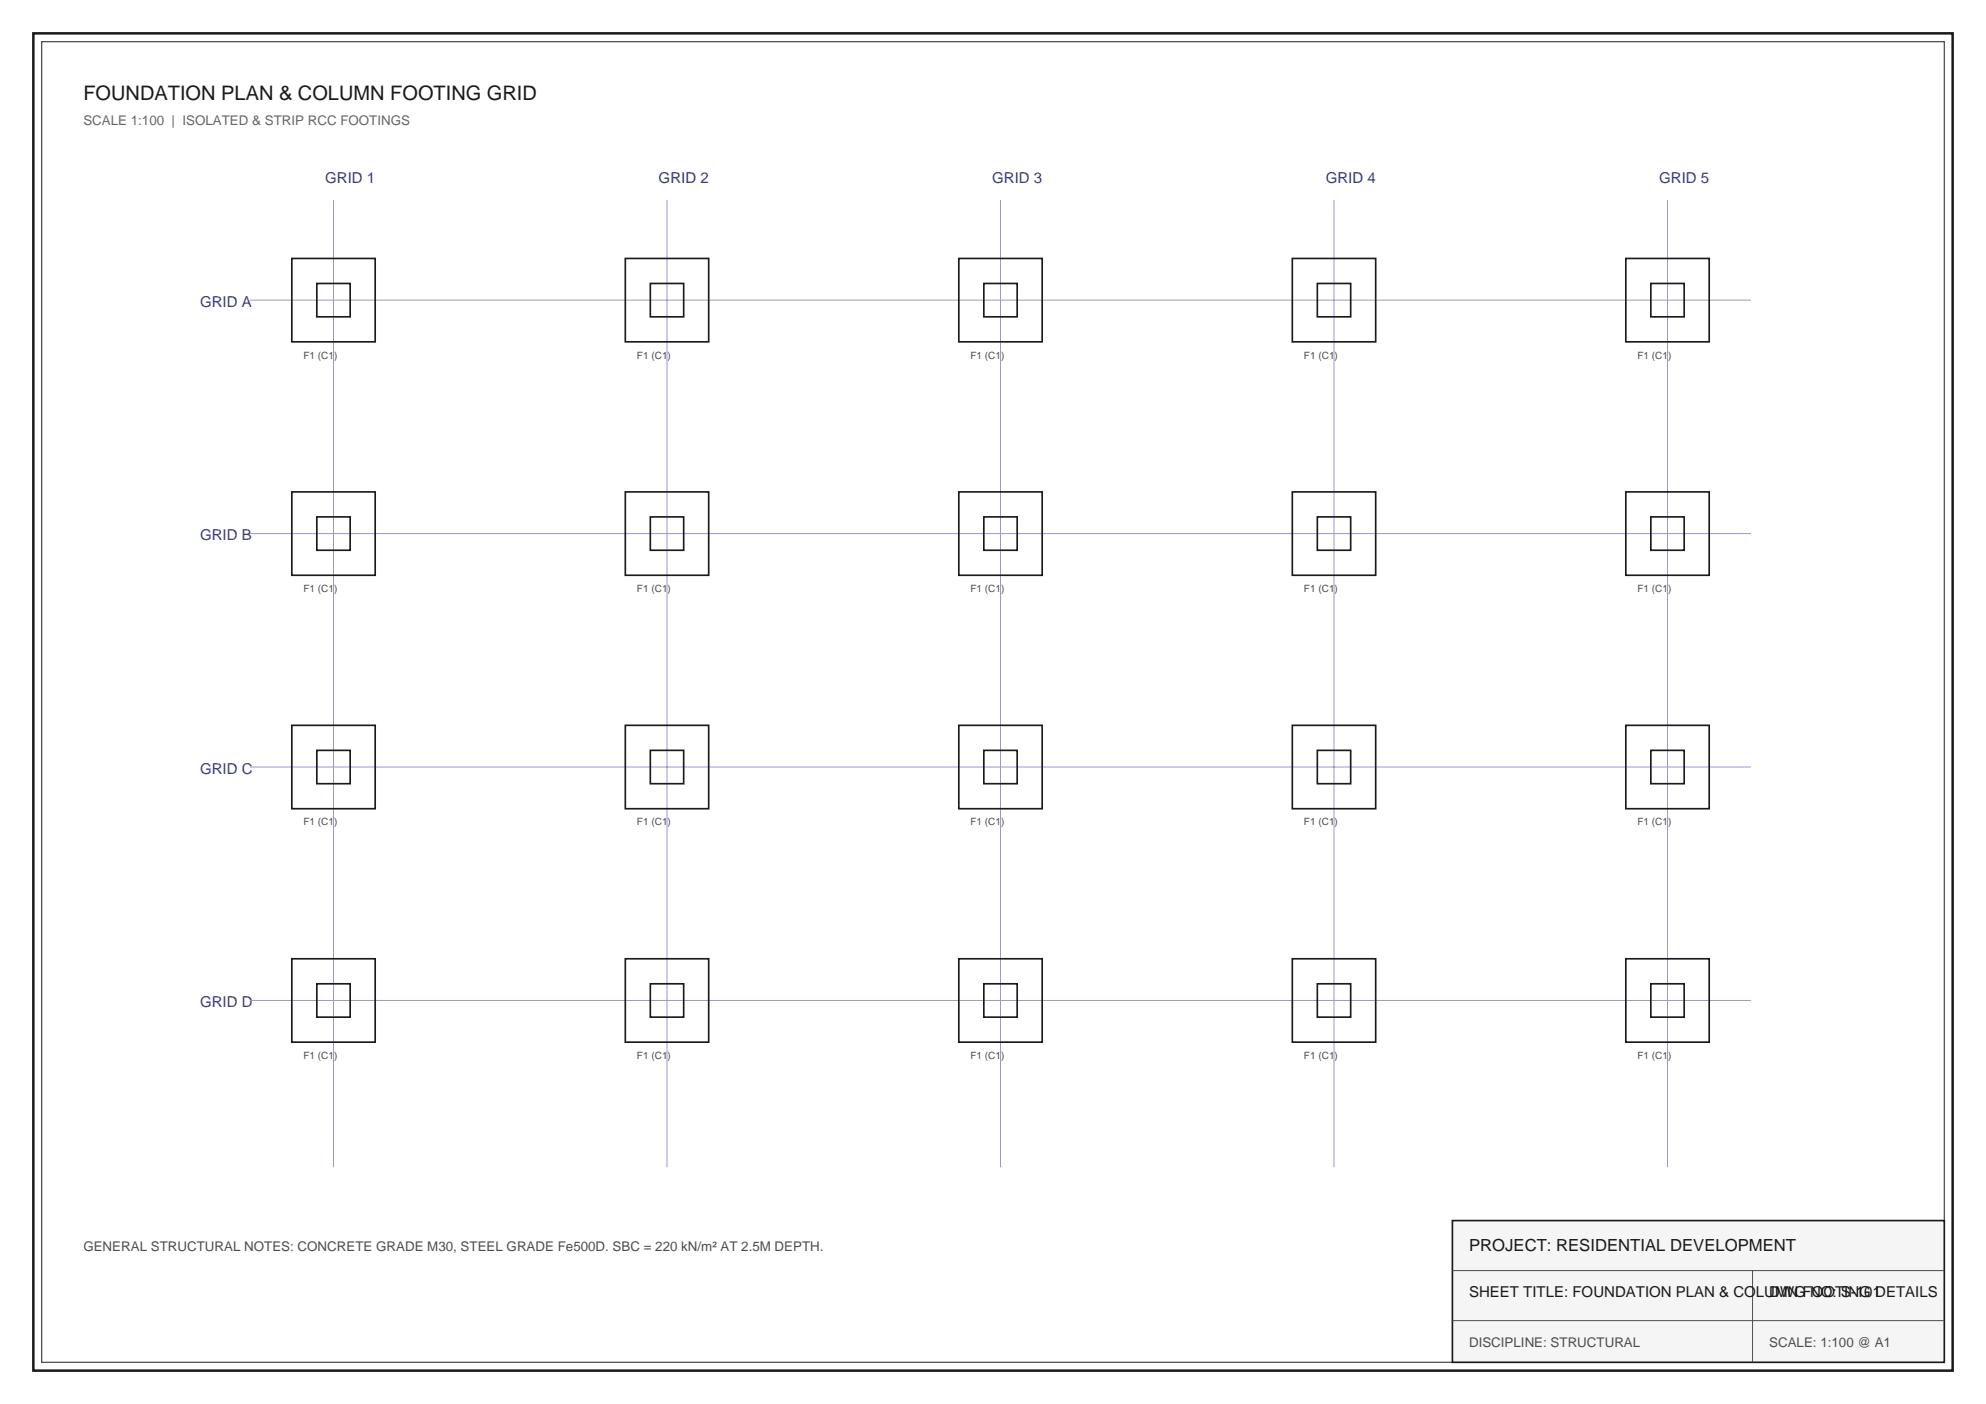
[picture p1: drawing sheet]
<svg xmlns="http://www.w3.org/2000/svg" width="420mm" height="297mm" viewBox="0 0 420 297" stroke-linecap="round" stroke-linejoin="round" font-family="sans-serif">
<defs><g id="words">
<text font-size="4.2" fill="#1a1a1a" x="17.6" y="21.2">FOUNDATION PLAN &amp; COLUMN FOOTING GRID</text>
<text font-size="3.5" fill="#1a1a1a" x="310.8" y="264.6">PROJECT: RESIDENTIAL DEVELOPMENT</text>
<g font-size="3.2" fill="#339">
<text x="68.8" y="38.8">GRID 1</text>
<text x="139.3" y="38.8">GRID 2</text>
<text x="209.9" y="38.8">GRID 3</text>
<text x="280.5" y="38.8">GRID 4</text>
<text x="351" y="38.8">GRID 5</text>
<text x="42.3" y="64.9">GRID A</text>
<text x="42.3" y="114.3">GRID B</text>
<text x="42.3" y="163.7">GRID C</text>
<text x="42.3" y="213.1">GRID D</text>
</g>
<g font-size="3.2" fill="#1a1a1a">
<text x="310.8" y="274.5">SHEET TITLE: FOUNDATION PLAN &amp; COLUMN FOOTING DETAILS</text>
<text x="374.3" y="274.5">DWG NO: S-101</text>
</g>
<text font-size="2.8" fill="#666" x="17.6" y="26.5">SCALE 1:100 | ISOLATED &amp; STRIP RCC FOOTINGS</text>
<g font-size="2.8" fill="#4d4d4d">
<text x="17.6" y="264.6">GENERAL STRUCTURAL NOTES: CONCRETE GRADE M30, STEEL GRADE Fe500D. SBC = 220 kN/m² AT 2.5M DEPTH.</text>
<text x="310.8" y="285">DISCIPLINE: STRUCTURAL</text>
<text x="374.3" y="285">SCALE: 1:100 @ A1</text>
</g>
<g font-size="2.1" fill="#4d4d4d">
<text x="64.2" y="75.8">F1 (C1)</text>
<text x="134.8" y="75.8">F1 (C1)</text>
<text x="205.3" y="75.8">F1 (C1)</text>
<text x="275.9" y="75.8">F1 (C1)</text>
<text x="346.4" y="75.8">F1 (C1)</text>
<text x="64.2" y="125.2">F1 (C1)</text>
<text x="134.8" y="125.2">F1 (C1)</text>
<text x="205.3" y="125.2">F1 (C1)</text>
<text x="275.9" y="125.2">F1 (C1)</text>
<text x="346.4" y="125.2">F1 (C1)</text>
<text x="64.2" y="174.6">F1 (C1)</text>
<text x="134.8" y="174.6">F1 (C1)</text>
<text x="205.3" y="174.6">F1 (C1)</text>
<text x="275.9" y="174.6">F1 (C1)</text>
<text x="346.4" y="174.6">F1 (C1)</text>
<text x="64.2" y="224">F1 (C1)</text>
<text x="134.8" y="224">F1 (C1)</text>
<text x="205.3" y="224">F1 (C1)</text>
<text x="275.9" y="224">F1 (C1)</text>
<text x="346.4" y="224">F1 (C1)</text>
</g>
</g></defs>
<path d="M7.1 7.1h406v282.9h-406z" fill="none" stroke="#1a1a1a" stroke-width=".53"/>
<path d="M8.8 8.8h402.5v279.4h-402.5z" fill="none" stroke="#4d4d4d" stroke-width=".26"/>
<path d="M307.3 258.2h104v30h-104z" fill="#f5f5f5" stroke="#1a1a1a" stroke-width=".35"/>
<path d="M307.3 268.8h104M307.3 279.4h104M370.8 268.8v19.4z" fill="none" stroke="#4d4d4d" stroke-width=".21"/>
<path d="M70.6 42.3v204.6M141.1 42.3v204.6M211.7 42.3v204.6M282.2 42.3v204.6M352.8 42.3v204.6M52.9 63.5h317.5M52.9 112.9h317.5M52.9 162.3h317.5M52.9 211.7h317.5z" fill="none" stroke="#99c" stroke-width=".21"/>
<g fill="none" stroke="#1a1a1a" stroke-width=".35">
<path d="M61.7 54.7h17.7v17.6h-17.7zM67 60h7.1v7h-7.1zM132.3 54.7h17.6v17.6h-17.6zM137.6 60h7v7h-7zM202.8 54.7h17.7v17.6h-17.7zM208.1 60h7.1v7h-7.1zM273.4 54.7h17.6v17.6h-17.6zM278.7 60h7.1v7h-7.1zM344 54.7h17.6v17.6h-17.6zM349.2 60h7.1v7h-7.1zM61.7 104.1h17.7v17.6h-17.7zM67 109.4h7.1v7h-7.1z"/>
<path d="M132.3 104.1h17.6v17.6h-17.6zM137.6 109.4h7v7h-7zM202.8 104.1h17.7v17.6h-17.7zM208.1 109.4h7.1v7h-7.1zM273.4 104.1h17.6v17.6h-17.6zM278.7 109.4h7.1v7h-7.1zM344 104.1h17.6v17.6h-17.6zM349.2 109.4h7.1v7h-7.1zM61.7 153.5h17.7v17.6h-17.7zM67 158.7h7.1v7.1h-7.1zM132.3 153.5h17.6v17.6h-17.6zM137.6 158.7h7v7.1h-7z"/>
<path d="M202.8 153.5h17.7v17.6h-17.7zM208.1 158.7h7.1v7.1h-7.1zM273.4 153.5h17.6v17.6h-17.6zM278.7 158.7h7.1v7.1h-7.1zM344 153.5h17.6v17.6h-17.6zM349.2 158.7h7.1v7.1h-7.1zM61.7 202.8h17.7v17.7h-17.7zM67 208.1h7.1v7.1h-7.1zM132.3 202.8h17.6v17.7h-17.6zM137.6 208.1h7v7.1h-7zM202.8 202.8h17.7v17.7h-17.7zM208.1 208.1h7.1v7.1h-7.1z"/>
<path d="M273.4 202.8h17.6v17.7h-17.6zM278.7 208.1h7.1v7.1h-7.1zM344 202.8h17.6v17.7h-17.6zM349.2 208.1h7.1v7.1h-7.1z"/>
</g>
<use href="#words"/>
</svg>
